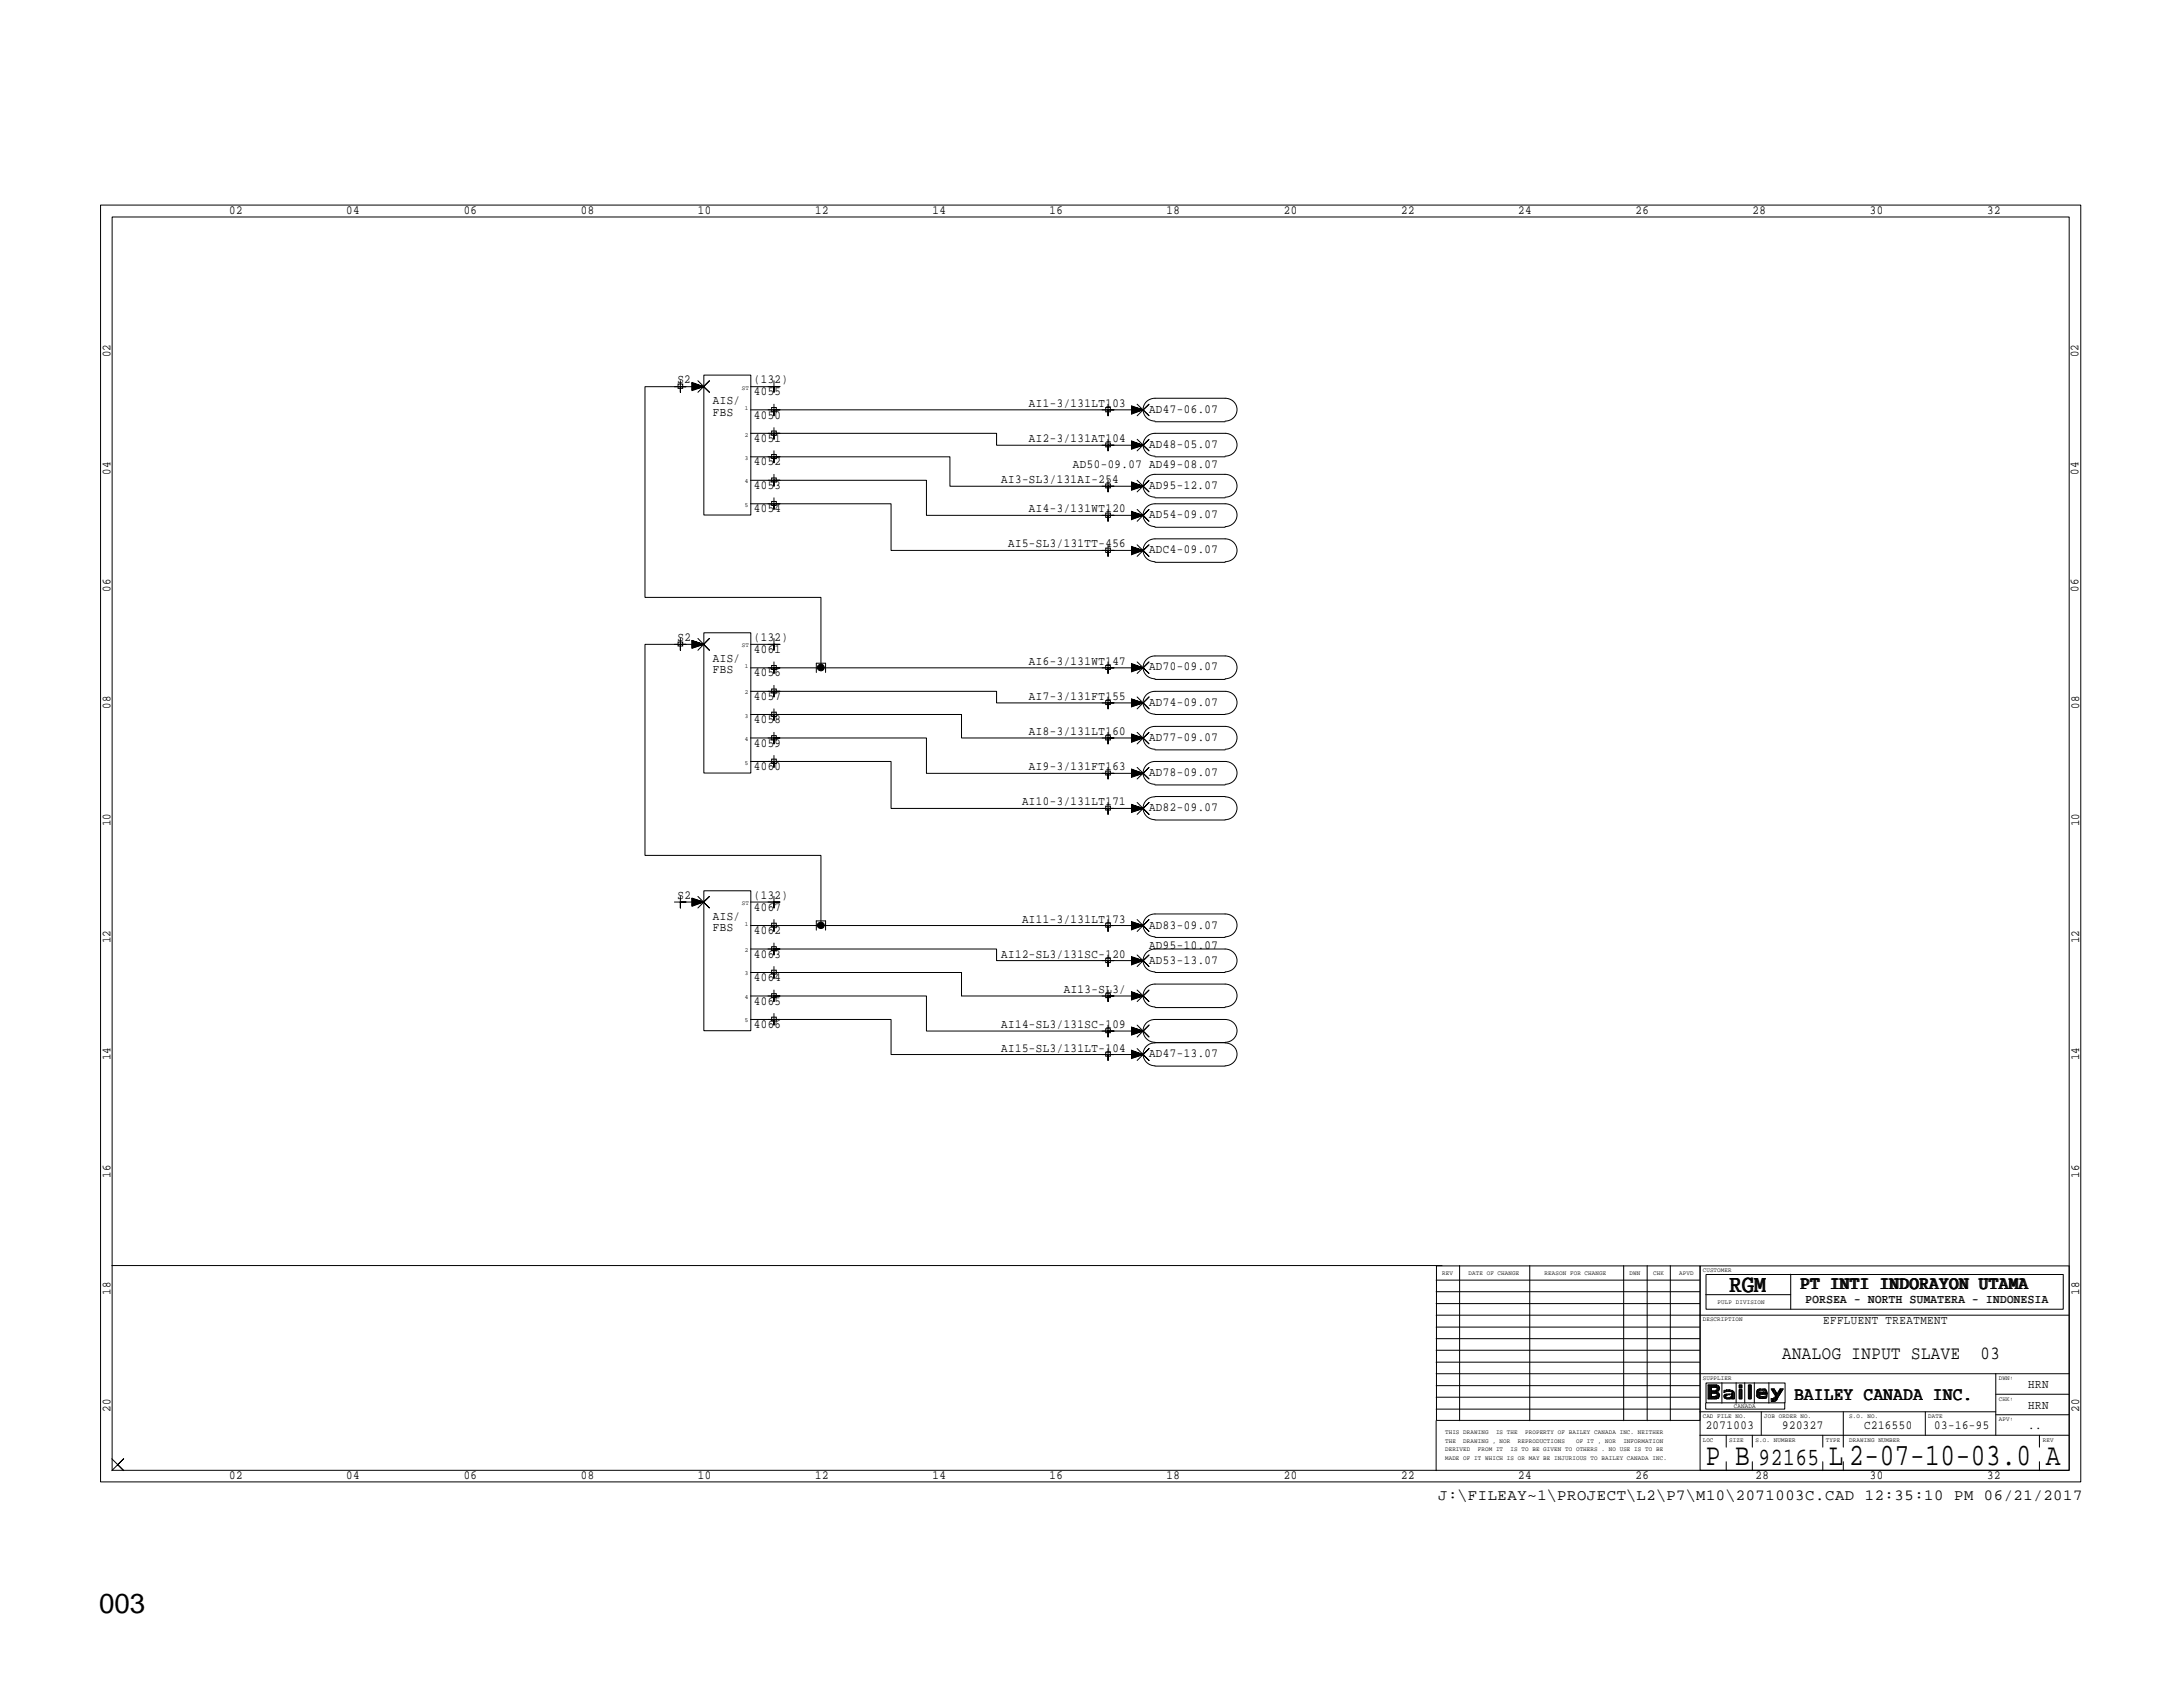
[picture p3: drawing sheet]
<svg xmlns="http://www.w3.org/2000/svg" width="279mm" height="216mm" viewBox="0 0 279 216" stroke-linecap="round" stroke-linejoin="round" font-family="sans-serif">
<defs><g id="words">
<g font-size="4">
<text x="218.3" y="187.5">P B</text>
<text x="234.1" y="187.5">L 2-07-10-03.0 A</text>
</g>
<text font-size="3.5" x="12.7" y="206.4">003</text>
<g font-size="3.2">
<text x="221.3" y="165.3">RGM</text>
<text x="225.1" y="187.5">92165</text>
</g>
<g font-size="2.4">
<text x="230.5" y="164.9">PT INTI INDORAYON UTAMA</text>
<text x="228.1" y="173.9">ANALOG INPUT SLAVE</text>
<text x="253.5" y="173.9">03</text>
<text x="229.7" y="179.2">BAILEY CANADA INC.</text>
</g>
<text font-size="2" x="184.1" y="192">J:\FILEAY~1\PROJECT\L2\P7\M10\2071003C.CAD 12:35:10 PM 06/21/2017</text>
<g font-size="1.6">
<text x="29.3" y="27.3">02</text>
<text x="44.3" y="27.3">04</text>
<text x="59.4" y="27.3">06</text>
<text x="74.3" y="27.3">08</text>
<text x="89.3" y="27.3">10</text>
<text x="104.3" y="27.3">12</text>
<text x="119.3" y="27.3">14</text>
<text x="134.3" y="27.3">16</text>
<text x="149.3" y="27.3">18</text>
<text x="164.3" y="27.3">20</text>
<text x="179.3" y="27.3">22</text>
<text x="194.3" y="27.3">24</text>
<text x="209.3" y="27.3">26</text>
<text x="224.3" y="27.3">28</text>
<text x="239.3" y="27.3">30</text>
<text x="254.3" y="27.3">32</text>
<text x="14.1" y="45.7" transform="rotate(-90 14.1 45.7)">02</text>
<text x="266" y="45.7" transform="rotate(-90 266 45.7)">02</text>
<text x="86.7" y="49.1">S2</text>
<text x="91.2" y="51.7">AIS/</text>
<text x="91.2" y="53.2">FBS</text>
<text x="96.5" y="53.6">4050</text>
<text x="96.5" y="50.6">4055</text>
<text x="96.5" y="49.1">(132)</text>
<text x="131.7" y="52.1">AI1-3/131LT103</text>
<text x="147.1" y="52.8">AD47-06.07</text>
<text x="96.5" y="56.6">4051</text>
<text x="96.5" y="59.6">4052</text>
<text x="131.7" y="56.6">AI2-3/131AT104</text>
<text x="137.3" y="59.9">AD50-09.07 AD49-08.07</text>
<text x="147.1" y="57.3">AD48-05.07</text>
<text x="14.1" y="60.7" transform="rotate(-90 14.1 60.7)">04</text>
<text x="96.5" y="62.6">4053</text>
<text x="96.5" y="65.6">4054</text>
<text x="128.1" y="61.8">AI3-SL3/131AI-254</text>
<text x="131.7" y="65.6">AI4-3/131WT120</text>
<text x="147.1" y="62.6">AD95-12.07</text>
<text x="266" y="60.7" transform="rotate(-90 266 60.7)">04</text>
<text x="129" y="70.1">AI5-SL3/131TT-456</text>
<text x="147.1" y="66.3">AD54-09.07</text>
<text x="147.1" y="70.8">ADC4-09.07</text>
<text x="14.1" y="75.7" transform="rotate(-90 14.1 75.7)">06</text>
<text x="266" y="75.7" transform="rotate(-90 266 75.7)">06</text>
<text x="86.7" y="82.1">S2</text>
<text x="96.5" y="83.6">4061</text>
<text x="96.5" y="82.1">(132)</text>
<text x="91.2" y="84.7">AIS/</text>
<text x="91.2" y="86.2">FBS</text>
<text x="96.5" y="86.6">4056</text>
<text x="96.5" y="89.6">4057</text>
<text x="131.7" y="89.6">AI7-3/131FT155</text>
<text x="131.7" y="85.1">AI6-3/131WT147</text>
<text x="147.1" y="85.8">AD70-09.07</text>
<text x="14.1" y="90.7" transform="rotate(-90 14.1 90.7)">08</text>
<text x="96.5" y="92.6">4058</text>
<text x="96.5" y="95.6">4059</text>
<text x="131.7" y="94.1">AI8-3/131LT160</text>
<text x="147.1" y="90.3">AD74-09.07</text>
<text x="147.1" y="94.8">AD77-09.07</text>
<text x="266.1" y="90.7" transform="rotate(-90 266.1 90.7)">08</text>
<text x="96.5" y="98.6">4060</text>
<text x="131.7" y="98.6">AI9-3/131FT163</text>
<text x="147.1" y="99.3">AD78-09.07</text>
<text x="14.1" y="105.7" transform="rotate(-90 14.1 105.7)">10</text>
<text x="130.8" y="103.1">AI10-3/131LT171</text>
<text x="147.1" y="103.8">AD82-09.07</text>
<text x="266.1" y="105.7" transform="rotate(-90 266.1 105.7)">10</text>
<text x="86.7" y="115.1">S2</text>
<text x="91.2" y="117.7">AIS/</text>
<text x="91.2" y="119.2">FBS</text>
<text x="96.5" y="119.5">4062</text>
<text x="96.5" y="116.6">4067</text>
<text x="96.5" y="115.1">(132)</text>
<text x="130.8" y="118.1">AI11-3/131LT173</text>
<text x="147.1" y="118.8">AD83-09.07</text>
<text x="14.1" y="120.7" transform="rotate(-90 14.1 120.7)">12</text>
<text x="96.5" y="122.6">4063</text>
<text x="96.5" y="125.6">4064</text>
<text x="128.1" y="122.6">AI12-SL3/131SC-120</text>
<text x="147.1" y="123.3">AD53-13.07</text>
<text x="147.1" y="121.5">AD95-10.07</text>
<text x="266.1" y="120.7" transform="rotate(-90 266.1 120.7)">12</text>
<text x="96.5" y="128.6">4065</text>
<text x="96.5" y="131.6">4066</text>
<text x="128.1" y="131.6">AI14-SL3/131SC-109</text>
<text x="136.1" y="127">AI13-SL3/</text>
<text x="14.1" y="135.7" transform="rotate(-90 14.1 135.7)">14</text>
<text x="128.1" y="134.6">AI15-SL3/131LT-104</text>
<text x="147.1" y="135.3">AD47-13.07</text>
<text x="266.1" y="135.7" transform="rotate(-90 266.1 135.7)">14</text>
<text x="14.1" y="150.7" transform="rotate(-90 14.1 150.7)">16</text>
<text x="266.1" y="150.7" transform="rotate(-90 266.1 150.7)">16</text>
<text x="14.1" y="165.7" transform="rotate(-90 14.1 165.7)">18</text>
<text x="231.1" y="166.8">PORSEA - NORTH SUMATERA - INDONESIA</text>
<text x="266.1" y="165.7" transform="rotate(-90 266.1 165.7)">18</text>
<text x="233.3" y="169.4">EFFLUENT TREATMENT</text>
<text x="259.6" y="177.7">HRN</text>
<text x="14.1" y="180.7" transform="rotate(-90 14.1 180.7)">20</text>
<text x="218.3" y="182.9">2071003</text>
<text x="228.1" y="182.9">920327</text>
<text x="238.6" y="182.9">C216550</text>
<text x="247.6" y="182.9">03-16-95</text>
<text x="259.6" y="180.3">HRN</text>
<text x="259.6" y="182.9">..</text>
<text x="266.1" y="180.7" transform="rotate(-90 266.1 180.7)">20</text>
<text x="29.3" y="189.3">02</text>
<text x="44.3" y="189.3">04</text>
<text x="59.4" y="189.3">06</text>
<text x="74.3" y="189.3">08</text>
<text x="89.3" y="189.3">10</text>
<text x="104.4" y="189.3">12</text>
<text x="119.3" y="189.3">14</text>
<text x="134.3" y="189.3">16</text>
<text x="149.3" y="189.3">18</text>
<text x="164.3" y="189.3">20</text>
<text x="179.3" y="189.3">22</text>
<text x="194.3" y="189.3">24</text>
<text x="209.3" y="189.3">26</text>
<text x="224.7" y="189.3">28</text>
<text x="239.3" y="189.3">30</text>
<text x="254.3" y="189.3">32</text>
</g>
<g font-size=".8">
<text x="95" y="49.9">ST</text>
<text x="95.3" y="52.5">1</text>
<text x="95.3" y="58.8">3</text>
<text x="95.3" y="55.9">2</text>
<text x="95.3" y="64.9">5</text>
<text x="95.3" y="61.8">4</text>
<text x="95" y="82.8">ST</text>
<text x="95.3" y="88.9">2</text>
<text x="95.3" y="85.5">1</text>
<text x="95.3" y="94.9">4</text>
<text x="95.3" y="91.9">3</text>
<text x="95.3" y="97.9">5</text>
<text x="95" y="115.9">ST</text>
<text x="95.3" y="118.5">1</text>
<text x="95.3" y="124.8">3</text>
<text x="95.3" y="121.8">2</text>
<text x="95.3" y="130.9">5</text>
<text x="95.3" y="127.8">4</text>
<text x="184.6" y="163.1">REV</text>
<text x="188" y="163.1">DATE OF CHANGE</text>
<text x="197.7" y="163.1">REASON FOR CHANGE</text>
<text x="208.6" y="163.1">DWN</text>
<text x="211.6" y="163.1">CHK</text>
<text x="214.9" y="163.1">APVD</text>
<text x="217.9" y="162.7">CUSTOMER</text>
<text x="219.8" y="166.8">PULP DIVISION</text>
<text x="217.9" y="169.1">DESCRIPTION</text>
<text x="217.9" y="176.6">SUPPLIER</text>
<text x="255.8" y="179.2">CHK:</text>
<text x="255.8" y="176.6">DWN:</text>
<text x="185" y="185.8">DERIVED</text>
<text x="185" y="184.6">THE</text>
<text x="185" y="183.5">THIS DRAWING</text>
<text x="187.3" y="184.6">DRAWING , NOR</text>
<text x="189.1" y="185.8">FROM IT</text>
<text x="191.5" y="183.5">IS THE</text>
<text x="193.3" y="185.8">IS TO BE GIVEN TO OTHERS . NO USE IS TO BE</text>
<text x="194.3" y="184.6">REPRODUCTIONS</text>
<text x="195.2" y="183.5">PROPERTY OF BAILEY CANADA INC. NEITHER</text>
<text x="201.7" y="184.6">OF IT , NOR</text>
<text x="207.8" y="184.6">INFORMATION</text>
<text x="217.9" y="184.5">LOC</text>
<text x="217.9" y="181.5">CAD FILE NO.</text>
<text x="221.3" y="184.5">SIZE</text>
<text x="221.9" y="180.2">CANADA</text>
<text x="224.7" y="184.5">S.O. NUMBER</text>
<text x="225.8" y="181.5">JOB ORDER NO.</text>
<text x="233.7" y="184.5">TYPE</text>
<text x="236.7" y="184.5">DRAWING NUMBER</text>
<text x="236.7" y="181.5">S.O. NO.</text>
<text x="246.8" y="181.5">DATE</text>
<text x="255.8" y="181.9">APV:</text>
<text x="261.4" y="184.5">REV</text>
<text x="185" y="186.9">MADE OF IT WHICH IS OR MAY BE INJURIOUS TO BAILEY CANADA INC.</text>
</g>
</g></defs>
<g fill="none" stroke="#000" stroke-width=".13">
<path d="M12.9 26.2h253.4v163.5h-253.4zM14.4 27.8h250.4v160.4h-250.4zM86.8 49.1h.6v.6h-.6zM87.1 48.7v1.5v-.7h.7h-1.5M88.6 49.4l1.4 .1h-7.5v27h22.6v9M88.6 49.8l1.4-.3-1.4 .4M88.6 49.7l1.4-.2-1.4 .3M88.6 49.5h1.4l-1.4 .1M88.6 49.2l1.4 .3-1.4-.2M88.6 49.1l1.4 .4-1.4-.4M88.6 49l1.4 .5-1.4 .5v-1.1l1.4 .6M89.3 48.7l1.5 1.5-.8-.7 .8-.8-1.5 1.5"/>
<path d="M90.1 48h6v17.9h-6zM96.1 55.5h31.5v1.5h18.7l-1.5-.6v1.1l1.5-.5-1.5-.5M96.1 58.5h25.5v3.7h24.7l-1.5-.5v1l1.5-.5-1.5-.4M96.1 49.5h3M98.8 52.2h.6v.5h-.6zM98.8 55.2h.6v.5h-.6zM98.8 58.2h.6v.5h-.6zM99.1 51.7v1.5v-.7h.7h-1.5M99.1 54.7v1.5v-.7h.7h-1.5M99.1 57.7v1.5v-.7h.7h-1.5M99.1 48.7v1.5v-.7h.7h-1.5M141.5 52.2h.6v.5h-.6z"/>
<path d="M141.5 56.7h.6v.5h-.6zM141.8 51.7v1.5v-.7h.8h-1.5M141.8 56.2v1.5v-.7h.8h-1.5M144.8 52.8l1.5-.3-1.5 .4M144.8 52.7l1.5-.2-1.5 .2M144.8 52.5h1.5l-1.5 .1M144.8 52.4l1.5 .1h-1.5M144.8 52.2l1.5 .3-1.5-.2M144.8 52.1l1.5 .4-1.5-.3M144.8 52l1.5 .5-1.5 .5v-1.1l1.5 .6h-50.2M144.8 57.4l1.5-.4-1.5 .4M144.8 57.2l1.5-.2-1.5 .3"/>
<path d="M144.8 57h1.5l-1.5 .1M144.8 56.9l1.5 .1h-1.5M144.8 56.7l1.5 .3-1.5-.2M144.8 56.6l1.5 .4-1.5-.3M145.5 51.7l1.6 1.5-.8-.7 .8-.8-1.6 1.5M145.5 56.2l1.6 1.5-.8-.7 .8-.8-1.6 1.5M147.8 53.9a1.46 1.46 0 0 1-1.5-1.5 1.46 1.46 0 0 1 1.5-1.4h9a1.46 1.46 0 0 1 1.5 1.4 1.46 1.46 0 0 1-1.5 1.5M147.8 54h9M147.8 58.4a1.46 1.46 0 0 1-1.5-1.5 1.46 1.46 0 0 1 1.5-1.4h9a1.46 1.46 0 0 1 1.5 1.4 1.46 1.46 0 0 1-1.5 1.5M147.8 58.5h9M96.1 64.5h17.9v5.9h32.3l-1.5-.5v1.1l1.5-.6-1.5-.4M96.1 61.5h22.5v4.5h27.7l-1.5-.6v1.1l1.5-.5-1.5-.5"/>
<path d="M98.8 61.2h.6v.5h-.6zM98.8 64.2h.6v.5h-.6zM99.1 60.7v1.5v-.7h.7h-1.5M99.1 63.7v1.5v-.7h.7h-1.5M141.5 61.9h.6v.5h-.6zM141.5 65.7h.6v.5h-.6zM141.5 70.1h.6v.6h-.6zM141.8 61.5v1.4v-.7h.8h-1.5M141.8 65.2v1.5v-.7h.8h-1.5M141.8 69.7v1.5v-.8h.8h-1.5M144.8 62.6l1.5-.4-1.5 .5M144.8 62.4l1.5-.2-1.5 .3"/>
<path d="M144.8 62.3l1.5-.1-1.5 .2M144.8 62.1l1.5 .1h-1.5M144.8 62l1.5 .2-1.5-.1M144.8 61.8l1.5 .4-1.5-.3M144.8 66.3l1.5-.3-1.5 .4M144.8 66.2l1.5-.2-1.5 .3M144.8 66h1.5l-1.5 .1M144.8 65.9l1.5 .1h-1.5M144.8 65.7l1.5 .3-1.5-.2M144.8 65.6l1.5 .4-1.5-.3M144.8 70.8l1.5-.4-1.5 .5M144.8 70.7l1.5-.3-1.5 .4"/>
<path d="M144.8 70.5l1.5-.1-1.5 .2M144.8 70.4h1.5h-1.5M144.8 70.2l1.5 .2-1.5-.1M144.8 70.1l1.5 .3-1.5-.3M145.5 61.5l1.6 1.4-.8-.7 .8-.7-1.6 1.4M145.5 65.2l1.6 1.5-.8-.7 .8-.8-1.6 1.5M145.5 69.7l1.6 1.5-.8-.8 .8-.7-1.6 1.5M147.8 63.6a1.46 1.46 0 0 1-1.5-1.4 1.46 1.46 0 0 1 1.5-1.5h9a1.46 1.46 0 0 1 1.5 1.5 1.46 1.46 0 0 1-1.5 1.4M147.8 63.7h9M147.8 67.4a1.46 1.46 0 0 1-1.5-1.5 1.46 1.46 0 0 1 1.5-1.4h9a1.46 1.46 0 0 1 1.5 1.4 1.46 1.46 0 0 1-1.5 1.5M147.8 67.5h9M147.8 71.9a1.46 1.46 0 0 1-1.5-1.5 1.46 1.46 0 0 1 1.5-1.4h9a1.46 1.46 0 0 1 1.5 1.4 1.46 1.46 0 0 1-1.5 1.5"/>
<path d="M147.8 72h9M86.8 82.2h.6v.5h-.6zM87.1 81.7v1.5v-.7h.7h-1.5M88.6 82.4l1.4 .1h-7.5v27h22.6v8.9M88.6 82.8l1.4-.3-1.4 .4M88.6 82.7l1.4-.2-1.4 .3M88.6 82.5h1.4l-1.4 .1M88.6 82.3l1.4 .2-1.4-.2M88.6 82.1l1.4 .4-1.4-.3M88.6 82l1.4 .5-1.4 .5v-1l1.4 .5M89.3 81.7l1.5 1.5-.8-.7 .8-.8-1.5 1.5M90.1 81h6v17.9h-6z"/>
<path d="M96.1 97.5h17.9v6h32.3l-1.5-.5v1l1.5-.5-1.5-.5M96.1 94.4h22.5v4.6h27.7l-1.5-.6v1.1l1.5-.5-1.5-.5M96.1 91.4h27v3h23.2l-1.5-.5v1.1l1.5-.6-1.5-.4M96.1 88.5h31.4v1.5h18.8l-1.5-.6v1.1l1.5-.5-1.5-.5M96.1 82.5h3M98.8 85.2h.6v.5h-.6zM98.8 88.2h.6v.5h-.6zM98.8 91.1h.6v.6h-.6zM98.8 94.1h.6v.6h-.6zM98.8 97.2h.6v.5h-.6zM99.1 84.7v1.5v-.7h.7h-1.5M99.1 87.7v1.5v-.7h.7h-1.5"/>
<path d="M99.1 90.7v1.5v-.8h.7h-1.5M99.1 93.7v1.5v-.8h.7h-1.5M99.1 96.7v1.5v-.7h.7h-1.5M99.1 81.7v1.5v-.7h.7h-1.5M104.5 86.1v-1.2h1.2v1.2M141.5 89.7h.6v.5h-.6zM141.5 94.1h.6v.6h-.6zM141.5 98.7h.6v.5h-.6zM141.5 85.2h.6v.5h-.6zM141.8 89.2v1.5v-.7h.8h-1.5M141.8 93.7v1.5v-.8h.8h-1.5M141.8 98.2v1.5v-.7h.8h-1.5"/>
<path d="M141.8 84.7v1.5v-.7h.8h-1.5M144.8 90.3l1.5-.3-1.5 .4M144.8 90.2l1.5-.2-1.5 .3M144.8 90h1.5l-1.5 .1M144.8 89.9l1.5 .1h-1.5M144.8 89.7l1.5 .3-1.5-.2M144.8 89.6l1.5 .4-1.5-.3M144.8 94.8l1.5-.4-1.5 .5M144.8 94.7l1.5-.3-1.5 .3M144.8 94.5l1.5-.1-1.5 .2M144.8 94.4h1.5h-1.5M144.8 94.2l1.5 .2-1.5-.1"/>
<path d="M144.8 94.1l1.5 .3-1.5-.3M144.8 99.3l1.5-.3-1.5 .4M144.8 99.2l1.5-.2-1.5 .3M144.8 99h1.5l-1.5 .1M144.8 98.9l1.5 .1h-1.5M144.8 98.7l1.5 .3-1.5-.2M144.8 98.6l1.5 .4-1.5-.3M144.8 85.9l1.5-.4-1.5 .4M144.8 85.7l1.5-.2-1.5 .3M144.8 85.6l1.5-.1-1.5 .1M144.8 85.4l1.5 .1h-1.5M144.8 85.2l1.5 .3-1.5-.2"/>
<path d="M144.8 85.1l1.5 .4-1.5-.3M144.8 85l1.5 .5-1.5 .5v-1.1l1.5 .6h-50.2M145.5 89.2l1.6 1.5-.8-.7 .8-.8-1.6 1.5M145.5 93.7l1.6 1.5-.8-.8 .8-.7-1.6 1.5M145.5 98.2l1.6 1.5-.8-.7 .8-.8-1.6 1.5M145.5 84.7l1.6 1.5-.8-.7 .8-.8-1.6 1.5M147.8 91.4a1.46 1.46 0 0 1-1.5-1.5 1.46 1.46 0 0 1 1.5-1.4h9a1.46 1.46 0 0 1 1.5 1.4 1.46 1.46 0 0 1-1.5 1.5M147.8 91.4h9M147.8 95.9a1.46 1.46 0 0 1-1.5-1.5 1.46 1.46 0 0 1 1.5-1.4h9a1.46 1.46 0 0 1 1.5 1.4 1.46 1.46 0 0 1-1.5 1.5M147.8 96h9M147.8 86.9a1.46 1.46 0 0 1-1.5-1.5 1.46 1.46 0 0 1 1.5-1.5h9a1.46 1.46 0 0 1 1.5 1.5 1.46 1.46 0 0 1-1.5 1.5M147.8 87h9"/>
<path d="M87.1 114.7v1.5v-.8h.7h-1.5M88.6 115.8l1.4-.4-1.4 .5M88.6 115.7l1.4-.3-1.4 .3M88.6 115.5l1.4-.1-1.4 .2M88.6 115.4h1.4h-2.9M88.6 115.2l1.4 .2-1.4-.1M88.6 115.1l1.4 .3-1.4-.3M88.6 115l1.4 .4-1.4 .6v-1.1l1.4 .5M89.3 114.7l1.5 1.5-.8-.8 .8-.7-1.5 1.5M90.1 114h6v17.9h-6zM96.1 115.4h3M98.8 118.2h.6v.5h-.6z"/>
<path d="M99.1 117.7v1.5v-.8h.7h-1.5M99.1 114.7v1.5v-.8h.7h-1.5M104.5 119v-1.1h1.2v1.1M141.5 103.2h.6v.5h-.6zM141.5 118.2h.6v.5h-.6zM141.8 102.7v1.5v-.7h.8h-1.5M141.8 117.7v1.5v-.8h.8h-1.5M144.8 103.8l1.5-.3-1.5 .4M144.8 103.7l1.5-.2-1.5 .3M144.8 103.5h1.5l-1.5 .1M144.8 103.4l1.5 .1h-1.5M144.8 103.3l1.5 .2-1.5-.2"/>
<path d="M144.8 103.1l1.5 .4-1.5-.3M144.8 118.8l1.5-.4-1.5 .5M144.8 118.7l1.5-.3-1.5 .3M144.8 118.5l1.5-.1-1.5 .2M144.8 118.4h1.5h-1.5M144.8 118.2l1.5 .2-1.5-.1M144.8 118.1l1.5 .3-1.5-.2M144.8 118l1.5 .4-1.5 .6v-1.1l1.5 .5h-50.2M145.5 102.7l1.6 1.5-.8-.7 .8-.8-1.6 1.5M145.5 117.7l1.6 1.5-.8-.8 .8-.7-1.6 1.5M147.8 100.4a1.46 1.46 0 0 1-1.5-1.5 1.46 1.46 0 0 1 1.5-1.4h9a1.46 1.46 0 0 1 1.5 1.4 1.46 1.46 0 0 1-1.5 1.5M147.8 100.5h9"/>
<path d="M147.8 102a1.46 1.46 0 0 0-1.5 1.4 1.46 1.46 0 0 0 1.5 1.5M147.8 101.9h9M147.8 104.9h9M147.8 119.9a1.46 1.46 0 0 1-1.5-1.5 1.46 1.46 0 0 1 1.5-1.4h9a1.46 1.46 0 0 1 1.5 1.4 1.46 1.46 0 0 1-1.5 1.5M147.8 120h9M156.8 102a1.46 1.46 0 0 1 1.5 1.4 1.46 1.46 0 0 1-1.5 1.5M96.1 124.5h27v3h23.2l-1.5-.6v1.1l1.5-.5-1.5-.5M96.1 130.5h17.9v4.5h32.3l-1.5-.6v1.1l1.5-.5-1.5-.5M96.1 127.5h22.5v4.5h27.7l-1.5-.6v1.1l1.5-.5-1.5-.5M96.1 121.5h31.4v1.4h18.8l-1.5-.5v1.1l1.5-.6-1.5-.4M98.8 121.2h.6v.5h-.6zM98.8 124.2h.6v.5h-.6z"/>
<path d="M98.8 127.2h.6v.5h-.6zM98.8 130.2h.6v.5h-.6zM99.1 120.7v1.5v-.7h.7h-1.5M99.1 123.7v1.5v-.7h.7h-1.5M99.1 126.7v1.5v-.7h.7h-1.5M99.1 129.7v1.5v-.7h.7h-1.5M141.5 122.6h.6v.6h-.6zM141.5 131.7h.6v.5h-.6zM141.5 134.7h.6v.5h-.6zM141.5 127.2h.6v.5h-.6zM141.8 122.2v1.5v-.8h.8h-1.5M141.8 131.2v1.5v-.7h.8h-1.5"/>
<path d="M141.8 134.2v1.5v-.7h.8h-1.5M141.8 126.7v1.5v-.7h.8h-1.5M144.8 123.3l1.5-.4-1.5 .5M144.8 123.2l1.5-.3-1.5 .4M144.8 123l1.5-.1-1.5 .2M144.8 122.9h1.5h-1.5M144.8 122.7l1.5 .2-1.5-.1M144.8 122.6l1.5 .3-1.5-.3M144.8 132.3l1.5-.3-1.5 .4M144.8 132.2l1.5-.2-1.5 .2M144.8 132h1.5l-1.5 .1M144.8 131.9l1.5 .1h-1.5"/>
<path d="M144.8 131.7l1.5 .3-1.5-.2M144.8 131.6l1.5 .4-1.5-.3M144.8 135.3l1.5-.3-1.5 .4M144.8 135.2l1.5-.2-1.5 .3M144.8 135h1.5l-1.5 .1M144.8 134.9l1.5 .1h-1.5M144.8 134.7l1.5 .3-1.5-.2M144.8 134.6l1.5 .4-1.5-.3M144.8 127.8l1.5-.3-1.5 .4M144.8 127.7l1.5-.2-1.5 .3M144.8 127.6l1.5-.1-1.5 .1M144.8 127.4l1.5 .1h-1.5"/>
<path d="M144.8 127.2l1.5 .3-1.5-.2M144.8 127.1l1.5 .4-1.5-.3M145.5 122.2l1.6 1.5-.8-.8 .8-.7-1.6 1.5M145.5 131.2l1.6 1.5-.8-.7 .8-.8-1.6 1.5M145.5 134.2l1.6 1.5-.8-.7 .8-.8-1.6 1.5M145.5 126.7l1.6 1.5-.8-.7 .8-.8-1.6 1.5M147.8 124.4a1.46 1.46 0 0 1-1.5-1.5 1.46 1.46 0 0 1 1.5-1.4h9a1.46 1.46 0 0 1 1.5 1.4 1.46 1.46 0 0 1-1.5 1.5M147.8 124.5h9M147.8 133.4a1.46 1.46 0 0 1-1.5-1.5 1.46 1.46 0 0 1 1.5-1.4h9a1.46 1.46 0 0 1 1.5 1.4 1.46 1.46 0 0 1-1.5 1.5M147.8 133.4h9M147.8 133.5a1.46 1.46 0 0 0-1.5 1.4 1.46 1.46 0 0 0 1.5 1.5M147.8 136.4h9"/>
<path d="M147.8 128.9a1.46 1.46 0 0 1-1.5-1.5 1.46 1.46 0 0 1 1.5-1.5h9a1.46 1.46 0 0 1 1.5 1.5 1.46 1.46 0 0 1-1.5 1.5M147.8 128.9h9M156.8 133.5a1.46 1.46 0 0 1 1.5 1.4 1.46 1.46 0 0 1-1.5 1.5M14.3 162h170.3M183.8 178.8h33.7M183.8 177.3h33.7M183.8 175.8h33.7M183.8 174.3h33.7M183.8 172.8h33.7M183.8 171.3h33.7M183.8 169.8h33.7M183.8 166.8h33.7"/>
<path d="M183.8 165.3h33.7M183.8 163.8h33.7M183.9 162h33.7v19.8h-33.7zM186.8 162v19.8M195.8 162v19.8M207.8 162v19.8M210.8 162v19.8M213.8 162v19.8M217.5 175.8h47.3M217.6 162h47.2v26.2h-47.2zM218.3 179.6v.7h10.1v-.7M218.3 165.7h10.9"/>
<path d="M218.4 177h10.1v2.5h-10.1zM218.4 163.1h45.7v4.5h-45.7zM218.7 177.2v1.8M218.8 177.2v1.8M218.9 177.2v1.8M219 177.2v1.8M219.1 177.2v.3M219.1 178v.3M219.1 178.7v.3M219.2 177.2v.3M219.2 178v.3M219.2 178.7v.3"/>
<path d="M219.3 177.2v.3M219.3 178v.3M219.3 178.7v.3M219.4 177.2v.3M219.4 178v.3M219.4 178.7v.3M219.5 177.2v.3M219.5 178v.3M219.5 178.7v.3M219.6 177.5h-.6v.5h.6v.3M219.6 178.3h-.6v.4h.6v.3M219.6 178.3l.2 .2-.1 .1h-.2"/>
<path d="M219.6 177.5l.2 .2-.1 .2h-.2M219.6 177.2v.3M219.7 178.1a.43 .43 0 0 1 .4 .5 .43 .43 0 0 1-.5 .4M219.7 177.2a.41 .41 0 0 1 .4 .5 .41 .41 0 0 1-.5 .4M219.7 177.2h-1.1v1.8h1.1v-.3M219.7 177.2v.3M219.7 178v.3M219.7 177.2v.4M219.7 177.9v.5M219.7 178.7v.3M219.8 177.3v.8M219.8 178.2v.8"/>
<path d="M219.9 177.3v.8M219.9 178.2v.8M220 177.4v.7M220 178.3v.7M220 177.5v.4M220 178.4v.4M220.4 177v2.6M220.7 178.9l.4 .1M220.7 178.5v.4M220.7 178.9l-.1-.2 .3-.3v.6M220.8 177.9v.2M220.8 178.4v.6"/>
<path d="M220.9 177.9v.2M220.9 177.8v.3M220.9 178.4v.2M221 177.8v.3M221 178.4v.2M221 178.9v.1M221 178.6l-.1 .1 .1 .1M221.1 177.8v.3M221.1 178.4v.2M221.1 178.9v.1M221.1 177.8v.2M221.1 178.4v.1"/>
<path d="M221.2 177.8v.3M221.2 178.4v.1M221.2 178.9v.1M221.3 179v-.1l.1 .1M221.3 177.8v.3M221.3 178.4v.1M221.4 177.8v.3M221.4 178.4v.1M221.4 178.8v.2M221.5 177.9v.2M221.5 178.4h.1M221.5 178.8v.2"/>
<path d="M221.6 179v-.3l-.7 .2v.1M221.6 179h-.5M221.6 177.9v.2M221.6 178.4v.1M221.7 178.5l-.2 .3M221.7 177.9v.2h-.5l-.6 .1 .1-.3v.2M221.7 178l.1 .1 .1 .1M221.7 178.3v.7M221.7 178.1l-.1 .2M221.7 177.9v1.1M221.8 178v1M221.9 178.1v.9"/>
<path d="M222 178.2v.8h-.4M222.2 177v2.6M222.6 177.2h.4v.4h-.4zM222.6 177.8h.4v1.2h-.4zM222.6 177.2v.4M222.6 177.8v1.2M222.7 177.2v.4M222.7 177.8v1.2M222.8 177.2v.4M222.8 177.8v1.2M222.9 177.2v.4M222.9 177.8v1.2"/>
<path d="M223.3 177v2.6M223.8 177.2h.4v1.8h-.4zM223.9 177.2v1.8M224 177.2v1.8M224.1 177.2v1.8M224.5 177v2.6M224.9 177.9v.8M225 177.8h.3v.1M225 177.8l-.2 .3v.5M225 177.8v1M225 177.8v1.1l-.2-.3M225.1 178.4a.6 .6 0 0 0 .6 .3v.3"/>
<path d="M225.1 178.9l.5 .1 .5-.1M225.1 178l-.1 .2M225.1 178.2h.8v.2M225.1 177.8v1.1M225.2 177.8v.2M225.2 178.2v.2M225.2 178.6v.4M225.3 178.1l.4-.1 .1 .1M225.3 177.8v.1M225.3 178.2v.2M225.3 178.7v.3M225.4 177.8v.1"/>
<path d="M225.4 178.2v.2M225.4 178.7v.3M225.5 177.8v.1M225.5 178.2v.2M225.5 178.7v.3M225.6 177.8v.1M225.6 178.2v.2M225.6 178.8v.2M225.6 178.7v.3M225.7 177.9v-.1h.3v.6M225.7 178.2v.2M225.8 177.8v.2"/>
<path d="M225.8 178.2v.2M225.8 178.7v.3M225.9 177.8v.3M225.9 178.7v.3M225.9 177.8v.6M226 177.9l.1 .2v.1M226 178.7v.2M226.1 177.9v.5M226.1 178.7v.2M226.1 178.6l-.5 .1M226.2 178.1v.3h-1.1M226.2 178.6l-.1 .3"/>
<path d="M226.4 177v2.6M226.7 179h.3v.4M226.7 179v.4h.3M226.7 179h.5M226.8 177.8v.1M226.8 179v.4M226.9 177.8v.2M226.9 179v.4M226.9 177.8v.3M227 178.9l.2-.2v.6M227 177.8v.4M227.1 177.8v.6"/>
<path d="M227.1 179v.4M227.1 177.8h-.4l.8 1.2M227.1 177.8l.4 .6M227.2 177.9v.5M227.2 178.9v.5M227.2 178v.6M227.3 178.1v1.1M227.5 178.4v.6M227.5 179l-.3 .3-.2 .1M227.5 178.3v.6M227.6 178.1v.6M227.7 178v.6"/>
<path d="M227.8 177.9v.6M227.8 177.8v.6M227.8 177.8h.4l-.8 1.3v-.9M227.8 177.8l-.3 .6M227.9 177.8v.4M228 177.8v.3M228 177.8v.2M228.1 177.8v.1M229.2 163.1v4.5M255.4 178.4h9.4M255.4 175.8v7.9M264.8 168.3h-81"/>
<path d="M14.3 186.7l1.5 1.5-.7-.8 .7-.7-1.5 1.5M183.8 180.3h33.7M183.8 181.8v6.4M217.5 183.7h47.3M217.5 180.7h37.9M220.9 183.7v1.5M220.9 187.1v1.1M224.3 183.7v1.5M224.3 187.1v1.1M225.4 180.7v3M233.3 183.7v1.5M233.3 187.1v1.1"/>
<path d="M235.9 187.1v1.1M235.9 180.7v4.5M246.4 180.7v3M255.4 181.1h9.4M261 183.7v1.5M261 187.1v1.1"/>
<circle cx="105.1" cy="85.4" r=".43"/>
<circle cx="105.1" cy="118.4" r=".42"/>
</g>
<g fill="#000">
<circle cx="105.1" cy="85.4" r=".43"/>
<circle cx="105.1" cy="118.4" r=".42"/>
</g>
<use href="#words"/>
</svg>
